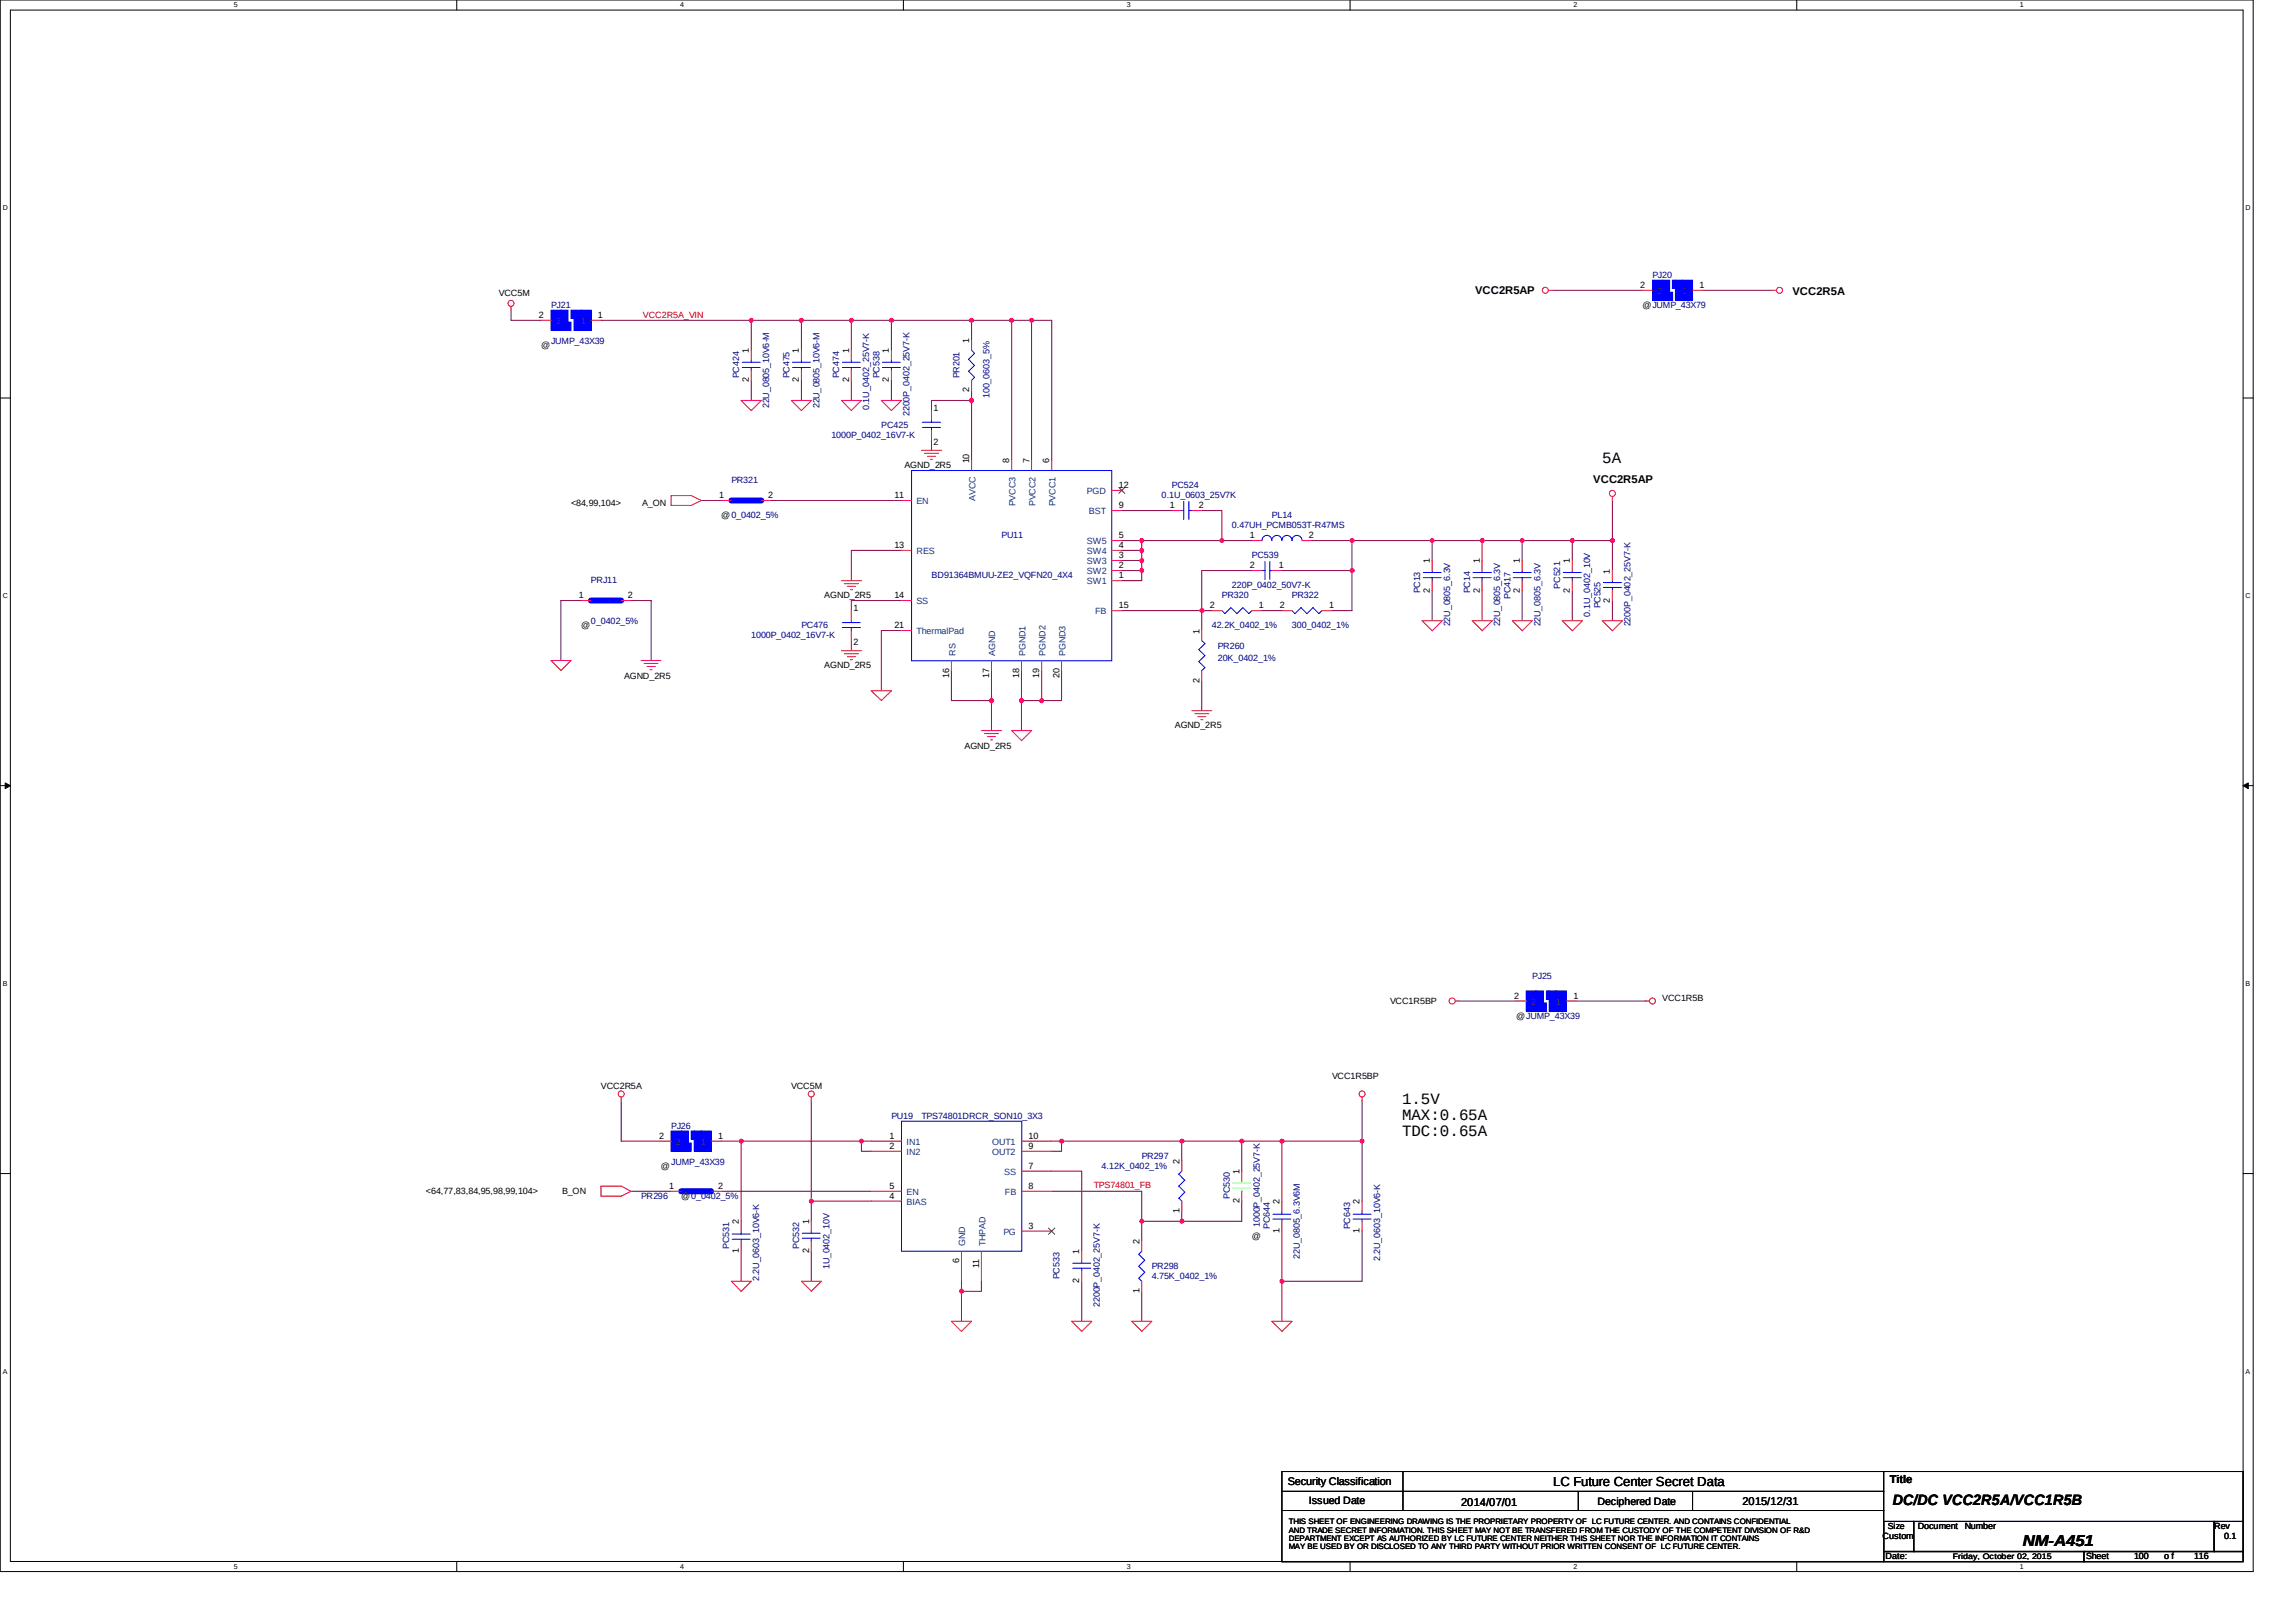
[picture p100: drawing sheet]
<svg xmlns="http://www.w3.org/2000/svg" width="297mm" height="210mm" viewBox="0 0 297 210" stroke-linecap="round" stroke-linejoin="round" font-family="sans-serif">
<defs><g id="words">
<g font-size="2">
<text x="207.3" y="59.9">5A</text>
<text x="181.4" y="142.8">1.5V</text>
<text x="181.4" y="144.9">MAX:0.65A</text>
<text x="181.4" y="147">TDC:0.65A</text>
<text x="261.7" y="200.1">NM-A451</text>
</g>
<text font-size="1.9" x="244.9" y="194.8">DC/DC VCC2R5A/VCC1R5B</text>
<text font-size="1.7" x="200.9" y="192.3">LC Future Center Secret Data</text>
<g font-size="1.4">
<text x="190.9" y="38">VCC2R5AP</text>
<text x="231.9" y="38.1">VCC2R5A</text>
<text x="206.1" y="62.5">VCC2R5AP</text>
<text x="244.5" y="191.9">Title</text>
<text x="166.6" y="192.2">Security Classification</text>
<text x="169.3" y="194.7">Issued Date</text>
<text x="189.1" y="194.8">2014/07/01</text>
<text x="206.7" y="194.8">Deciphered Date</text>
<text x="225.4" y="194.7">2015/12/31</text>
</g>
<g font-size="1.2" fill="#000080">
<text x="213.8" y="36">PJ20</text>
<text x="71.3" y="39.9">PJ21</text>
<text x="71.3" y="44.5">JUMP_43X39</text>
<text x="95.6" y="49" transform="rotate(-90 95.6 49)">PC424</text>
<text x="99.5" y="52.8" transform="rotate(-90 99.5 52.8)">22U_0805_10V6-M</text>
<text x="102.1" y="49" transform="rotate(-90 102.1 49)">PC475</text>
<text x="106" y="52.8" transform="rotate(-90 106 52.8)">22U_0805_10V6-M</text>
<text x="108.6" y="49" transform="rotate(-90 108.6 49)">PC474</text>
<text x="112.5" y="53.1" transform="rotate(-90 112.5 53.1)">0.1U_0402_25V7-K</text>
<text x="113.8" y="49" transform="rotate(-90 113.8 49)">PC538</text>
<text x="117.7" y="53.9" transform="rotate(-90 117.7 53.9)">2200P_0402_25V7-K</text>
<text x="124.1" y="49" transform="rotate(-90 124.1 49)">PR201</text>
<text x="128" y="51.5" transform="rotate(-90 128 51.5)">100_0603_5%</text>
<text x="107.6" y="56.7">1000P_0402_16V7-K</text>
<text x="114" y="55.4">PC425</text>
<text x="94.6" y="62.5">PR321</text>
<text x="150.3" y="64.5">0.1U_0603_25V7K</text>
<text x="151.6" y="63.2">PC524</text>
<text x="129.6" y="69.7">PU11</text>
<text x="159.4" y="68.4">0.47UH_PCMB053T-R47MS</text>
<text x="164.5" y="67.1">PL14</text>
<text x="76.4" y="75.5">PRJ11</text>
<text x="120.5" y="74.8">BD91364BMUU-ZE2_VQFN20_4X4</text>
<text x="158.1" y="77.4">PR320</text>
<text x="159.4" y="76.1">220P_0402_50V7-K</text>
<text x="162" y="72.2">PC539</text>
<text x="167.1" y="77.4">PR322</text>
<text x="183.7" y="76.8" transform="rotate(-90 183.7 76.8)">PC13</text>
<text x="190.2" y="76.8" transform="rotate(-90 190.2 76.8)">PC14</text>
<text x="195.4" y="77.5" transform="rotate(-90 195.4 77.5)">PC417</text>
<text x="201.9" y="76.2" transform="rotate(-90 201.9 76.2)">PC521</text>
<text x="76.4" y="80.8">0_0402_5%</text>
<text x="97.2" y="82.6">1000P_0402_16V7-K</text>
<text x="103.7" y="81.3">PC476</text>
<text x="156.8" y="81.3">42.2K_0402_1%</text>
<text x="157.6" y="83.9">PR260</text>
<text x="167.1" y="81.3">300_0402_1%</text>
<text x="187.6" y="81.1" transform="rotate(-90 187.6 81.1)">22U_0805_6.3V</text>
<text x="194.1" y="81.1" transform="rotate(-90 194.1 81.1)">22U_0805_6.3V</text>
<text x="199.3" y="81.1" transform="rotate(-90 199.3 81.1)">22U_0805_6.3V</text>
<text x="205.7" y="79.8" transform="rotate(-90 205.7 79.8)">0.1U_0402_10V</text>
<text x="207" y="78.7" transform="rotate(-90 207 78.7)">PC525</text>
<text x="210.9" y="81.1" transform="rotate(-90 210.9 81.1)">2200P_0402_25V7-K</text>
<text x="157.6" y="85.5">20K_0402_1%</text>
<text x="198.2" y="126.6">PJ25</text>
<text x="86.8" y="146.1">PJ26</text>
<text x="115.3" y="144.8">PU19</text>
<text x="119.2" y="144.8">TPS74801DRCR_SON10_3X3</text>
<text x="147.7" y="150">PR297</text>
<text x="82.9" y="155.2">PR296</text>
<text x="86.8" y="150.7">JUMP_43X39</text>
<text x="142.5" y="151.3">4.12K_0402_1%</text>
<text x="159.1" y="155.2" transform="rotate(-90 159.1 155.2)">PC530</text>
<text x="94.3" y="161.6" transform="rotate(-90 94.3 161.6)">PC531</text>
<text x="103.4" y="161.6" transform="rotate(-90 103.4 161.6)">PC532</text>
<text x="163" y="158.8" transform="rotate(-90 163 158.8)">1000P_0402_25V7-K</text>
<text x="164.3" y="159.1" transform="rotate(-90 164.3 159.1)">PC644</text>
<text x="174.7" y="159.1" transform="rotate(-90 174.7 159.1)">PC643</text>
<text x="98.2" y="165.8" transform="rotate(-90 98.2 165.8)">2.2U_0603_10V6-K</text>
<text x="107.3" y="164.3" transform="rotate(-90 107.3 164.3)">1U_0402_10V</text>
<text x="137.1" y="165.6" transform="rotate(-90 137.1 165.6)">PC533</text>
<text x="149" y="164.2">PR298</text>
<text x="149" y="165.5">4.75K_0402_1%</text>
<text x="168.2" y="162.9" transform="rotate(-90 168.2 162.9)">22U_0805_6.3V6M</text>
<text x="178.5" y="163.2" transform="rotate(-90 178.5 163.2)">2.2U_0603_10V6-K</text>
<text x="142.3" y="169.2" transform="rotate(-90 142.3 169.2)">2200P_0402_25V7-K</text>
</g>
<g font-size="1.2">
<text x="64.5" y="38.3">VCC5M</text>
<text x="69.7" y="41.1">2</text>
<text x="77.4" y="41.1">1</text>
<text x="212.2" y="37.3">2</text>
<text x="212.5" y="39.9">@JUMP_43X79</text>
<text x="219.9" y="37.3">1</text>
<text x="70" y="45">@</text>
<text x="96.9" y="45.7" transform="rotate(-90 96.9 45.7)">1</text>
<text x="103.4" y="45.7" transform="rotate(-90 103.4 45.7)">1</text>
<text x="109.9" y="45.7" transform="rotate(-90 109.9 45.7)">1</text>
<text x="115" y="45.7" transform="rotate(-90 115 45.7)">1</text>
<text x="125.4" y="44.4" transform="rotate(-90 125.4 44.4)">1</text>
<text x="96.9" y="49.5" transform="rotate(-90 96.9 49.5)">2</text>
<text x="103.4" y="49.5" transform="rotate(-90 103.4 49.5)">2</text>
<text x="109.9" y="49.5" transform="rotate(-90 109.9 49.5)">2</text>
<text x="115" y="49.5" transform="rotate(-90 115 49.5)">2</text>
<text x="120.8" y="53.2">1</text>
<text x="125.4" y="50.8" transform="rotate(-90 125.4 50.8)">2</text>
<text x="120.8" y="57.6">2</text>
<text x="125.4" y="60" transform="rotate(-90 125.4 60)">10</text>
<text x="130.6" y="60" transform="rotate(-90 130.6 60)">8</text>
<text x="133.2" y="60" transform="rotate(-90 133.2 60)">7</text>
<text x="135.7" y="60" transform="rotate(-90 135.7 60)">6</text>
<text x="73.9" y="65.5">&lt;84,99,104&gt;</text>
<text x="83.1" y="65.5">A_ON</text>
<text x="93" y="64.5">1</text>
<text x="99.4" y="64.5">2</text>
<text x="115.7" y="64.5">11</text>
<text x="117" y="60.6">AGND_2R5</text>
<text x="144.7" y="65.8">9</text>
<text x="144.7" y="63.2">12</text>
<text x="151.3" y="65.8">1</text>
<text x="155.1" y="65.8">2</text>
<text x="93.3" y="67.1">@0_0402_5%</text>
<text x="115.7" y="70.9">13</text>
<text x="144.7" y="69.6">5</text>
<text x="144.7" y="70.9">4</text>
<text x="161.7" y="69.6">1</text>
<text x="169.3" y="69.6">2</text>
<text x="74.9" y="77.4">1</text>
<text x="81.2" y="77.4">2</text>
<text x="106.6" y="77.4">AGND_2R5</text>
<text x="115.7" y="77.4">14</text>
<text x="144.7" y="74.8">1</text>
<text x="144.7" y="72.2">3</text>
<text x="144.7" y="73.5">2</text>
<text x="161.7" y="73.5">2</text>
<text x="165.5" y="73.5">1</text>
<text x="185" y="76.7" transform="rotate(-90 185 76.7)">2</text>
<text x="185" y="72.9" transform="rotate(-90 185 72.9)">1</text>
<text x="191.5" y="76.7" transform="rotate(-90 191.5 76.7)">2</text>
<text x="191.5" y="72.9" transform="rotate(-90 191.5 72.9)">1</text>
<text x="196.6" y="76.7" transform="rotate(-90 196.6 76.7)">2</text>
<text x="196.6" y="72.9" transform="rotate(-90 196.6 72.9)">1</text>
<text x="203.1" y="76.7" transform="rotate(-90 203.1 76.7)">2</text>
<text x="203.1" y="72.9" transform="rotate(-90 203.1 72.9)">1</text>
<text x="208.3" y="78" transform="rotate(-90 208.3 78)">2</text>
<text x="208.3" y="74.2" transform="rotate(-90 208.3 74.2)">1</text>
<text x="75.2" y="81.3">@</text>
<text x="110.4" y="79.1">1</text>
<text x="110.4" y="83.5">2</text>
<text x="115.7" y="81.3">21</text>
<text x="144.7" y="78.7">15</text>
<text x="155.2" y="82" transform="rotate(-90 155.2 82)">1</text>
<text x="156.5" y="78.7">2</text>
<text x="162.9" y="78.7">1</text>
<text x="165.6" y="78.7">2</text>
<text x="171.9" y="78.7">1</text>
<text x="80.8" y="87.8">AGND_2R5</text>
<text x="106.6" y="86.5">AGND_2R5</text>
<text x="122.8" y="87.7" transform="rotate(-90 122.8 87.7)">16</text>
<text x="128" y="87.7" transform="rotate(-90 128 87.7)">17</text>
<text x="131.9" y="87.7" transform="rotate(-90 131.9 87.7)">18</text>
<text x="134.4" y="87.7" transform="rotate(-90 134.4 87.7)">19</text>
<text x="137.1" y="87.7" transform="rotate(-90 137.1 87.7)">20</text>
<text x="155.2" y="88.3" transform="rotate(-90 155.2 88.3)">2</text>
<text x="152" y="94.3">AGND_2R5</text>
<text x="124.8" y="96.9">AGND_2R5</text>
<text x="179.8" y="129.9">VCC1R5BP</text>
<text x="195.9" y="129.2">2</text>
<text x="196.1" y="131.8">@JUMP_43X39</text>
<text x="203.6" y="129.2">1</text>
<text x="215.1" y="129.5">VCC1R5B</text>
<text x="77.8" y="140.9">VCC2R5A</text>
<text x="102.4" y="140.9">VCC5M</text>
<text x="172.3" y="139.6">VCC1R5BP</text>
<text x="85.3" y="147.4">2</text>
<text x="92.9" y="147.4">1</text>
<text x="115.1" y="148.7">2</text>
<text x="115.1" y="147.4">1</text>
<text x="133.1" y="148.7">9</text>
<text x="133.1" y="147.4">10</text>
<text x="55.1" y="154.5">&lt;64,77,83,84,95,98,99,104&gt;</text>
<text x="72.7" y="154.5">B_ON</text>
<text x="85.5" y="151.3">@</text>
<text x="86.6" y="153.8">1</text>
<text x="88.1" y="155.2">@0_0402_5%</text>
<text x="92.9" y="153.8">2</text>
<text x="115.1" y="153.8">5</text>
<text x="115.1" y="155.2">4</text>
<text x="133.1" y="153.8">8</text>
<text x="133.1" y="151.2">7</text>
<text x="152.6" y="150.6" transform="rotate(-90 152.6 150.6)">2</text>
<text x="160.4" y="155.7" transform="rotate(-90 160.4 155.7)">2</text>
<text x="160.4" y="151.9" transform="rotate(-90 160.4 151.9)">1</text>
<text x="165.5" y="155.8" transform="rotate(-90 165.5 155.8)">2</text>
<text x="175.9" y="155.8" transform="rotate(-90 175.9 155.8)">2</text>
<text x="95.6" y="158.4" transform="rotate(-90 95.6 158.4)">2</text>
<text x="104.7" y="158.4" transform="rotate(-90 104.7 158.4)">1</text>
<text x="133.1" y="159">3</text>
<text x="147.4" y="161" transform="rotate(-90 147.4 161)">2</text>
<text x="152.6" y="157" transform="rotate(-90 152.6 157)">1</text>
<text x="162" y="160.3">@</text>
<text x="165.5" y="159.6" transform="rotate(-90 165.5 159.6)">1</text>
<text x="175.9" y="159.6" transform="rotate(-90 175.9 159.6)">1</text>
<text x="95.6" y="162.2" transform="rotate(-90 95.6 162.2)">1</text>
<text x="104.7" y="162.2" transform="rotate(-90 104.7 162.2)">2</text>
<text x="124.1" y="163.5" transform="rotate(-90 124.1 163.5)">6</text>
<text x="126.7" y="164.1" transform="rotate(-90 126.7 164.1)">11</text>
<text x="139.6" y="166.1" transform="rotate(-90 139.6 166.1)">2</text>
<text x="139.6" y="162.3" transform="rotate(-90 139.6 162.3)">1</text>
<text x="147.4" y="167.4" transform="rotate(-90 147.4 167.4)">1</text>
<text x="248.1" y="197.9">Document</text>
<text x="254.2" y="197.9">Number</text>
<text x="286.5" y="197.9">Rev</text>
<text x="243.6" y="199.2">Custom</text>
<text x="243.9" y="201.8">Date:</text>
<text x="269.9" y="201.8">Sheet</text>
<text x="276.1" y="201.8">100</text>
<text x="280" y="201.8">o f</text>
<text x="283.8" y="201.8">116</text>
<text x="287.7" y="199.2">0.1</text>
</g>
<g font-size="1.2" fill="#004080">
<text x="71.9" y="41.9">2</text>
<text x="75.2" y="41.9">1</text>
<text x="214.4" y="38.1">2</text>
<text x="217.7" y="38.1">1</text>
<text x="118.6" y="65.3">EN</text>
<text x="126.2" y="64.8" transform="rotate(-90 126.2 64.8)">AVCC</text>
<text x="131.4" y="65.5" transform="rotate(-90 131.4 65.5)">PVCC3</text>
<text x="133.9" y="65.5" transform="rotate(-90 133.9 65.5)">PVCC2</text>
<text x="136.6" y="65.5" transform="rotate(-90 136.6 65.5)">PVCC1</text>
<text x="140.6" y="64">PGD</text>
<text x="118.6" y="71.7">RES</text>
<text x="140.6" y="70.4">SW5</text>
<text x="140.6" y="71.7">SW4</text>
<text x="140.9" y="66.5">BST</text>
<text x="140.6" y="75.6">SW1</text>
<text x="140.6" y="73">SW3</text>
<text x="140.6" y="74.3">SW2</text>
<text x="118.6" y="78.2">SS</text>
<text x="118.6" y="82.1">ThermalPad</text>
<text x="141.7" y="79.5">FB</text>
<text x="123.6" y="84.8" transform="rotate(-90 123.6 84.8)">RS</text>
<text x="128.8" y="84.8" transform="rotate(-90 128.8 84.8)">AGND</text>
<text x="132.7" y="84.8" transform="rotate(-90 132.7 84.8)">PGND1</text>
<text x="135.3" y="84.8" transform="rotate(-90 135.3 84.8)">PGND2</text>
<text x="137.9" y="84.8" transform="rotate(-90 137.9 84.8)">PGND3</text>
<text x="198.1" y="130">2</text>
<text x="201.3" y="130">1</text>
<text x="87.5" y="148.2">2</text>
<text x="90.7" y="148.2">1</text>
<text x="117.3" y="149.5">IN2</text>
<text x="117.3" y="148.2">IN1</text>
<text x="128.4" y="149.5">OUT2</text>
<text x="128.4" y="148.2">OUT1</text>
<text x="117.3" y="154.6">EN</text>
<text x="117.3" y="155.9">BIAS</text>
<text x="129.9" y="152">SS</text>
<text x="130" y="154.6">FB</text>
<text x="124.9" y="161.3" transform="rotate(-90 124.9 161.3)">GND</text>
<text x="127.5" y="161.3" transform="rotate(-90 127.5 161.3)">THPAD</text>
<text x="129.8" y="159.8">PG</text>
</g>
<g font-size="1.2" fill="#f00">
<text x="83.2" y="41.1">VCC2R5A_VIN</text>
<text x="141.5" y="153.8">TPS74801_FB</text>
</g>
<text font-size="1.1" x="244.2" y="197.9">Size</text>
<g font-size="1">
<text x="166.8" y="197.3">THIS SHEET OF ENGINEERING DRAWING IS THE PROPRIETARY PROPERTY OF LC FUTURE CENTER. AND CONTAINS CONFIDENTIAL</text>
<text x="166.8" y="198.4">AND TRADE SECRET INFORMATION. THIS SHEET MAY NOT BE TRANSFERED FROM THE CUSTODY OF THE COMPETENT DIVISION OF R&amp;D</text>
<text x="166.8" y="199.4">DEPARTMENT EXCEPT AS AUTHORIZED BY LC FUTURE CENTER NEITHER THIS SHEET NOR THE INFORMATION IT CONTAINS</text>
<text x="166.8" y="200.4">MAY BE USED BY OR DISCLOSED TO ANY THIRD PARTY WITHOUT PRIOR WRITTEN CONSENT OF LC FUTURE CENTER.</text>
<text x="252.6" y="201.8">Friday, October 02, 2015</text>
</g>
<g font-size=".9">
<text x="30.2" y="1">5</text>
<text x="88" y="1">4</text>
<text x="145.8" y="1">3</text>
<text x="203.6" y="1">2</text>
<text x="261.3" y="1">1</text>
<text x=".4" y="27.2">D</text>
<text x="290.5" y="27.2">D</text>
<text x=".4" y="77.4">C</text>
<text x="290.5" y="77.4">C</text>
<text x=".4" y="127.6">B</text>
<text x="290.5" y="127.6">B</text>
<text x=".4" y="177.8">A</text>
<text x="290.5" y="177.8">A</text>
<text x="30.2" y="203.1">5</text>
<text x="88" y="203.1">4</text>
<text x="145.8" y="203.1">3</text>
<text x="203.6" y="203.1">2</text>
<text x="261.3" y="203.1">1</text>
</g>
</g></defs>
<path d="M0 0h291.5v203.4h-291.5zM1.3 1.3h288.9v200.8h-288.9z" fill="none" stroke="#000" stroke-width=".13"/>
<g fill="#fff">
<path d="M30.2 .1h.5v1.1h-.5z" fill-rule="evenodd"/>
<path d="M30.2 202.2h.5v1.1h-.5z" fill-rule="evenodd"/>
</g>
<path d="M59.1 0v1.3M59.1 202.1v1.3" fill="none" stroke="#000" stroke-width=".13"/>
<g fill="#fff">
<path d="M88 .1h.5v1.1h-.5z" fill-rule="evenodd"/>
<path d="M88 202.2h.5v1.1h-.5z" fill-rule="evenodd"/>
</g>
<path d="M116.9 0v1.3M116.9 202.1v1.3" fill="none" stroke="#000" stroke-width=".13"/>
<g fill="#fff">
<path d="M145.8 .1h.5v1.1h-.5z" fill-rule="evenodd"/>
<path d="M145.8 202.2h.5v1.1h-.5z" fill-rule="evenodd"/>
</g>
<path d="M174.7 0v1.3M174.7 202.1v1.3" fill="none" stroke="#000" stroke-width=".13"/>
<g fill="#fff">
<path d="M203.6 .1h.4v1.1h-.4z" fill-rule="evenodd"/>
<path d="M203.6 202.2h.4v1.1h-.4z" fill-rule="evenodd"/>
</g>
<path d="M232.4 0v1.3M232.4 202.1v1.3" fill="none" stroke="#000" stroke-width=".13"/>
<g fill="#fff">
<path d="M261.3 .1h.5v1.1h-.5z" fill-rule="evenodd"/>
<path d="M261.3 202.2h.5v1.1h-.5z" fill-rule="evenodd"/>
<path d="M.4 26.4h.6v1h-.6z" fill-rule="evenodd"/>
<path d="M290.5 26.4h.7v1h-.7z" fill-rule="evenodd"/>
<path d="M.4 76.6h.6v1h-.6z" fill-rule="evenodd"/>
<path d="M290.5 76.6h.7v1h-.7z" fill-rule="evenodd"/>
</g>
<path d="M0 51.5h1.3M290.2 51.5h1.3" fill="none" stroke="#000" stroke-width=".13"/>
<g fill="#fff">
<path d="M.4 126.8h.6v1h-.6z" fill-rule="evenodd"/>
<path d="M290.5 126.8h.6v1h-.6z" fill-rule="evenodd"/>
</g>
<path d="M0 101.7h1.3M.7 101.3l.6 .4-.6 .4zM290.2 101.7l.7-.4v.8zM290.2 101.7h1.3" fill="none" stroke="#000" stroke-width=".13"/>
<path d="M.7 101.3l.6 .4-.6 .4zM290.2 101.7l.7-.4v.8z" fill="#000"/>
<g fill="#fff">
<path d="M.4 177h.6v1h-.6z" fill-rule="evenodd"/>
<path d="M290.5 177h.6v1h-.6z" fill-rule="evenodd"/>
</g>
<path d="M0 151.9h1.3M290.2 151.9h1.3" fill="none" stroke="#000" stroke-width=".13"/>
<path d="M80.4 142.5v5.2h5.1M81.6 154.2h5.2M93.3 154.2h19.4M93.3 147.7h2.6M105 142.5v12.9h7.7" fill="none" stroke="#800040" stroke-width=".13"/>
<circle cx="105" cy="155.4" r=".26" fill="#f0f"/>
<circle cx="105" cy="155.4" r=".26" fill="none" stroke="#f0f" stroke-width=".13"/>
<path d="M95.9 147.7v10.3M105 155.4v2.6M105 161.9v3.9" fill="none" stroke="#800040" stroke-width=".13"/>
<circle cx="95.9" cy="147.7" r=".26" fill="#f0f"/>
<circle cx="95.9" cy="147.7" r=".26" fill="none" stroke="#f0f" stroke-width=".13"/>
<path d="M112.7 147.7h-1.3v1.3h1.3M95.9 161.9v3.9M127 165.8v1.3h-2.6v3.9M165.8 165.8v5.2" fill="none" stroke="#800040" stroke-width=".13"/>
<circle cx="165.9" cy="165.8" r=".26" fill="#f0f"/>
<circle cx="165.9" cy="165.8" r=".26" fill="none" stroke="#f0f" stroke-width=".13"/>
<path d="M176.2 147.7v7.7M176.2 159.3v6.5" fill="none" stroke="#800040" stroke-width=".13"/>
<circle cx="176.2" cy="147.7" r=".25" fill="#f0f"/>
<circle cx="176.2" cy="147.7" r=".25" fill="none" stroke="#f0f" stroke-width=".13"/>
<path d="M165.8 147.7v7.7" fill="none" stroke="#800040" stroke-width=".13"/>
<circle cx="165.9" cy="147.7" r=".26" fill="#f0f"/>
<circle cx="165.9" cy="147.7" r=".26" fill="none" stroke="#f0f" stroke-width=".13"/>
<path d="M136.1 154.2h11.6v3.8M165.8 159.3v6.5h10.4" fill="none" stroke="#800040" stroke-width=".13"/>
<circle cx="147.7" cy="158" r=".25" fill="#f0f"/>
<circle cx="147.7" cy="158" r=".25" fill="none" stroke="#f0f" stroke-width=".13"/>
<path d="M136.1 147.7h24.6v3.9M137.3 147.7v1.3h-1.2M152.9 147.7v2.5M165.8 147.7h10.4M147.7 167.1v3.9" fill="none" stroke="#800040" stroke-width=".13"/>
<circle cx="152.9" cy="147.7" r=".26" fill="#f0f"/>
<circle cx="152.9" cy="147.7" r=".26" fill="none" stroke="#f0f" stroke-width=".13"/>
<circle cx="137.4" cy="147.7" r=".26" fill="#f0f"/>
<circle cx="137.4" cy="147.7" r=".26" fill="none" stroke="#f0f" stroke-width=".13"/>
<path d="M160.7 155.4v2.6h-13v2.6" fill="none" stroke="#800040" stroke-width=".13"/>
<circle cx="152.9" cy="158" r=".27" fill="#f0f"/>
<circle cx="152.9" cy="158" r=".27" fill="none" stroke="#f0f" stroke-width=".13"/>
<path d="M95.9 147.7h15.5M136.1 151.6h3.8v10.3M152.9 156.7v1.3M176.2 142.5v5.2M139.9 165.8v5.2" fill="none" stroke="#800040" stroke-width=".13"/>
<circle cx="111.4" cy="147.7" r=".25" fill="#f0f"/>
<circle cx="111.4" cy="147.7" r=".25" fill="none" stroke="#f0f" stroke-width=".13"/>
<path d="M160.7 147.7h5.1" fill="none" stroke="#800040" stroke-width=".13"/>
<circle cx="160.7" cy="147.7" r=".26" fill="#f0f"/>
<circle cx="160.7" cy="147.7" r=".26" fill="none" stroke="#f0f" stroke-width=".13"/>
<path d="M124.4 165.8v1.3" fill="none" stroke="#800040" stroke-width=".13"/>
<circle cx="124.4" cy="167.1" r=".27" fill="#f0f"/>
<circle cx="124.4" cy="167.1" r=".27" fill="none" stroke="#f0f" stroke-width=".13"/>
<path d="M200.8 37.6h11.7M220.2 37.6h9.1M103.7 41.5v3.8M188.8 129.5h7.3M203.9 129.5h9" fill="none" stroke="#800040" stroke-width=".13"/>
<circle cx="103.7" cy="41.5" r=".26" fill="#f0f"/>
<circle cx="103.7" cy="41.5" r=".26" fill="none" stroke="#f0f" stroke-width=".13"/>
<path d="M115.3 41.5h-5.2v3.8" fill="none" stroke="#800040" stroke-width=".13"/>
<circle cx="115.3" cy="41.5" r=".26" fill="#f0f"/>
<circle cx="115.3" cy="41.5" r=".26" fill="none" stroke="#f0f" stroke-width=".13"/>
<circle cx="110.2" cy="41.5" r=".26" fill="#f0f"/>
<circle cx="110.2" cy="41.5" r=".26" fill="none" stroke="#f0f" stroke-width=".13"/>
<path d="M66.1 40.1v1.4h3.9M77.8 41.5h32.3M103.7 49.2v2.6M110.1 49.2v2.6M115.3 41.5v3.8M115.3 49.2v2.6M133.5 41.5h2.6" fill="none" stroke="#800040" stroke-width=".13"/>
<circle cx="97.2" cy="41.5" r=".25" fill="#f0f"/>
<circle cx="97.2" cy="41.5" r=".25" fill="none" stroke="#f0f" stroke-width=".13"/>
<path d="M97.2 41.5v3.8M97.2 49.2v2.6M133.5 41.5v18.1M136.1 41.5v18.1" fill="none" stroke="#800040" stroke-width=".13"/>
<circle cx="133.5" cy="41.5" r=".25" fill="#f0f"/>
<circle cx="133.5" cy="41.5" r=".25" fill="none" stroke="#f0f" stroke-width=".13"/>
<path d="M133.5 41.5h-2.6v18.1" fill="none" stroke="#800040" stroke-width=".13"/>
<circle cx="130.9" cy="41.5" r=".26" fill="#f0f"/>
<circle cx="130.9" cy="41.5" r=".26" fill="none" stroke="#f0f" stroke-width=".13"/>
<path d="M125.7 41.5h5.2" fill="none" stroke="#800040" stroke-width=".13"/>
<circle cx="125.7" cy="41.5" r=".26" fill="#f0f"/>
<circle cx="125.7" cy="41.5" r=".26" fill="none" stroke="#f0f" stroke-width=".13"/>
<path d="M115.3 41.5h10.4v2.5M125.7 51.8v7.8" fill="none" stroke="#800040" stroke-width=".13"/>
<circle cx="125.7" cy="51.8" r=".27" fill="#f0f"/>
<circle cx="125.7" cy="51.8" r=".27" fill="none" stroke="#f0f" stroke-width=".13"/>
<path d="M120.5 57v1.3M125.7 50.5v1.3h-5.2v1.3M145.1 66.1h6.5M145.1 70h2.6" fill="none" stroke="#800040" stroke-width=".13"/>
<circle cx="147.7" cy="69.9" r=".25" fill="#f0f"/>
<circle cx="147.7" cy="69.9" r=".25" fill="none" stroke="#f0f" stroke-width=".13"/>
<path d="M145.1 75.1h2.6M147.7 70v1.2h-2.6" fill="none" stroke="#800040" stroke-width=".13"/>
<circle cx="147.7" cy="71.2" r=".25" fill="#f0f"/>
<circle cx="147.7" cy="71.2" r=".25" fill="none" stroke="#f0f" stroke-width=".13"/>
<path d="M145.1 72.5h2.6M147.7 73.8v1.3" fill="none" stroke="#800040" stroke-width=".13"/>
<circle cx="147.7" cy="72.5" r=".26" fill="#f0f"/>
<circle cx="147.7" cy="72.5" r=".26" fill="none" stroke="#f0f" stroke-width=".13"/>
<path d="M145.1 73.8h2.6" fill="none" stroke="#800040" stroke-width=".13"/>
<circle cx="147.7" cy="73.8" r=".25" fill="#f0f"/>
<circle cx="147.7" cy="73.8" r=".25" fill="none" stroke="#f0f" stroke-width=".13"/>
<path d="M147.7 70h10.4" fill="none" stroke="#800040" stroke-width=".13"/>
<circle cx="158.1" cy="69.9" r=".27" fill="#f0f"/>
<circle cx="158.1" cy="69.9" r=".27" fill="none" stroke="#f0f" stroke-width=".13"/>
<path d="M155.5 66.1h2.6v3.9h3.9M155.5 79v2.6M174.9 70h10.4M155.5 88.1v3.9" fill="none" stroke="#800040" stroke-width=".13"/>
<circle cx="185.3" cy="69.9" r=".25" fill="#f0f"/>
<circle cx="185.3" cy="69.9" r=".25" fill="none" stroke="#f0f" stroke-width=".13"/>
<circle cx="174.9" cy="69.9" r=".27" fill="#f0f"/>
<circle cx="174.9" cy="69.9" r=".27" fill="none" stroke="#f0f" stroke-width=".13"/>
<path d="M191.7 70h11.7M196.9 70v2.5M196.9 76.4v3.9" fill="none" stroke="#800040" stroke-width=".13"/>
<circle cx="203.4" cy="69.9" r=".25" fill="#f0f"/>
<circle cx="203.4" cy="69.9" r=".25" fill="none" stroke="#f0f" stroke-width=".13"/>
<circle cx="196.9" cy="69.9" r=".27" fill="#f0f"/>
<circle cx="196.9" cy="69.9" r=".27" fill="none" stroke="#f0f" stroke-width=".13"/>
<path d="M203.4 70v2.5M203.4 76.4v3.9M208.6 70v3.8" fill="none" stroke="#800040" stroke-width=".13"/>
<circle cx="208.6" cy="69.9" r=".27" fill="#f0f"/>
<circle cx="208.6" cy="69.9" r=".27" fill="none" stroke="#f0f" stroke-width=".13"/>
<path d="M185.3 70v2.5M185.3 76.4v3.9M191.7 70v2.5M191.7 76.4v3.9M208.6 64.8v5.2h-5.2M208.6 77.7v2.6" fill="none" stroke="#800040" stroke-width=".13"/>
<circle cx="191.8" cy="69.9" r=".27" fill="#f0f"/>
<circle cx="191.8" cy="69.9" r=".27" fill="none" stroke="#f0f" stroke-width=".13"/>
<path d="M185.3 70h6.4M123.1 86.8v3.9h5.2v3.8M132.2 86.8v3.9" fill="none" stroke="#800040" stroke-width=".13"/>
<circle cx="132.2" cy="90.7" r=".27" fill="#f0f"/>
<circle cx="132.2" cy="90.7" r=".27" fill="none" stroke="#f0f" stroke-width=".13"/>
<path d="M134.8 86.8v3.9" fill="none" stroke="#800040" stroke-width=".13"/>
<circle cx="134.8" cy="90.7" r=".26" fill="#f0f"/>
<circle cx="134.8" cy="90.7" r=".26" fill="none" stroke="#f0f" stroke-width=".13"/>
<path d="M75.2 77.7h-2.6v7.8M81.6 77.7h2.6v7.8M90.7 64.8h2.6M99.8 64.8h16.8M116.6 71.2h-6.5v3.9M116.6 77.7h-6.5v1.3M145.1 79h11.7M110.1 82.9v1.3M116.6 81.6h-2.6v7.8M137.3 86.8v3.9h-5.1v3.8" fill="none" stroke="#800040" stroke-width=".13"/>
<circle cx="155.5" cy="79" r=".27" fill="#f0f"/>
<circle cx="155.5" cy="79" r=".27" fill="none" stroke="#f0f" stroke-width=".13"/>
<path d="M163.3 79h2.5M174.9 73.8v5.2h-2.6" fill="none" stroke="#800040" stroke-width=".13"/>
<circle cx="174.9" cy="73.8" r=".27" fill="#f0f"/>
<circle cx="174.9" cy="73.8" r=".27" fill="none" stroke="#f0f" stroke-width=".13"/>
<path d="M147.7 71.2v2.6M162 73.8h-6.5v5.2M169.7 70h5.2v3.8h-9.1M128.3 86.8v3.9" fill="none" stroke="#800040" stroke-width=".13"/>
<circle cx="128.3" cy="90.7" r=".27" fill="#f0f"/>
<circle cx="128.3" cy="90.7" r=".27" fill="none" stroke="#f0f" stroke-width=".13"/>
<g fill="none" stroke="#f00" stroke-width=".13">
<path d="M66.1 39.6v.5M200.3 37.6h.5M229.3 37.6h.5M95.9 51.8h2.6l-1.3 1.3zM105 51.8h-2.6l1.3 1.3 1.3-1.3M108.9 51.8h2.5l-1.3 1.3zM114 51.8h2.6l-1.3 1.3zM119.2 58.3h2.6M119.6 58.7h1.8M120 59.1h1M120.4 59.4h.2M120.5 53.1v1.3"/>
<path d="M120.5 55.7v1.3M86.8 64.1h2.6l1.3 .7-1.3 .6h-2.6zM108.9 75.1h2.5M109.2 75.5h1.9M109.6 75.9h1.1M110 76.3h.3M208.6 64.2v.6M208.6 73.8v1.3M208.6 76.4v1.3M72.6 86.8l1.3-1.3h-2.6l1.3 1.3M82.9 85.5h2.6M83.3 85.9h1.8"/>
<path d="M83.7 86.3h1.1M84.1 86.7h.2M108.9 84.2h2.5M109.2 84.6h1.9M109.6 85h1.1M110 85.4h.3M114 90.7l1.3-1.3h-2.6l1.4 1.3M127 94.5h2.6M127.4 94.9h1.8M127.8 95.3h1M128.2 95.7h.2M132.2 95.8l1.3-1.3h-2.6l1.3 1.3"/>
<path d="M154.2 92h2.6M154.6 92.4h1.8M155 92.7h1M155.4 93.1h.2M184 80.3h2.6l-1.3 1.3zM193 80.3h-2.5l1.3 1.3M193.1 80.3l-1.4 1.3M196.9 81.6l1.3-1.3h-2.5l1.3 1.3M202.1 80.3h2.6l-1.3 1.3zM207.3 80.3h2.6l-1.3 1.3zM188.2 129.5h.6M212.9 129.5h.5"/>
<path d="M77.8 153.5h2.6l1.2 .7-1.2 .6h-2.6zM80.4 142v.5M105 142v.5M160.7 151.6v1.3M160.7 154.2v1.2M176.2 142v.5M94.6 165.8h2.6l-1.3 1.3zM105 167.1l1.3-1.3h-2.6l1.3 1.3M123.1 171h2.6l-1.3 1.3zM141.2 171h-2.6l1.3 1.3 1.4-1.3M147.7 172.3l1.3-1.3h-2.6l1.3 1.3M165.8 172.3l1.3-1.3h-2.6l1.4 1.3"/>
<circle cx="66.1" cy="39.3" r=".39"/>
<circle cx="199.9" cy="37.6" r=".39"/>
<circle cx="230.2" cy="37.6" r=".39"/>
<circle cx="208.6" cy="63.9" r=".39"/>
<circle cx="187.9" cy="129.5" r=".4"/>
<circle cx="213.8" cy="129.5" r=".39"/>
<circle cx="80.4" cy="141.6" r=".39"/>
<circle cx="105" cy="141.6" r=".39"/>
<circle cx="176.2" cy="141.6" r=".39"/>
</g>
<path d="M165.8 190.4h77.9v2.6h-77.9zM165.8 193h77.9v2.5h-77.9zM165.8 195.5h77.9v6.6h-77.9zM181.5 190.4v5.1M204.2 193v2.5M219 193v2.5M243.6 190.4h46.6v6.5M243.7 196.9h3.9v3.9h-3.9zM247.6 196.9h38.9v3.9h-38.9zM286.5 196.9h3.7v3.9h-3.7zM243.7 200.8h25.9v1.3h-25.9zM269.6 200.8h20.6v1.3h-20.6z" fill="none" stroke="#000" stroke-width=".13"/>
<path d="M119.3 55.3h2.4M119.3 54.6h2.4M120.5 54.4v.2M120.5 55.3v.4M207.4 76h2.4M207.4 75.4h2.4M208.6 75.1v.3M208.6 76v.4" fill="none" stroke="#00f" stroke-width=".13"/>
<path d="M159.5 153.8h2.3M159.5 153.1h2.3M160.7 152.9v.2M160.7 153.8v.4" fill="none" stroke="#80ff80" stroke-width=".13"/>
<path d="M75.2 40.1h1.3v2.7h-1.3z" fill-rule="evenodd" fill="#00f"/>
<path d="M75.2 40.1h1.3v2.7h-1.3z" fill="none" stroke="#00f" stroke-width=".13"/>
<path d="M74.3 40.1h.9v2.7h-.9z" fill-rule="evenodd" fill="#00f"/>
<path d="M74.3 40.1h.9v2.7h-.9z" fill="none" stroke="#00f" stroke-width=".13"/>
<path d="M73.9 40.1h.4v1.1h-.4z" fill-rule="evenodd" fill="#00f"/>
<path d="M73.9 40.1h.4v1.1h-.4z" fill="none" stroke="#00f" stroke-width=".13"/>
<path d="M73.5 41.7h.4v1.1h-.4z" fill-rule="evenodd" fill="#00f"/>
<path d="M73.5 41.7h.4v1.1h-.4z" fill="none" stroke="#00f" stroke-width=".13"/>
<path d="M72.6 40.1h.9v2.7h-.9z" fill-rule="evenodd" fill="#00f"/>
<path d="M72.6 40.1h.9v2.7h-.9z" fill="none" stroke="#00f" stroke-width=".13"/>
<path d="M71.3 40.1h1.3v2.7h-1.3z" fill-rule="evenodd" fill="#00f"/>
<g fill="none" stroke="#00f" stroke-width=".13">
<path d="M71.3 40.1h1.3v2.7h-1.3zM109 47.6h2.3M109 46.9h2.3M110.1 46.6v.3M110.1 47.6v.3M163.3 73.8h.4M163.7 72.7v2.3M164.3 73.8h.2M164.3 72.7v2.3M167.1 79l.4 .4 .8-.8 .8 .8 .8-.8 .7 .8 .4-.4M94.7 159.7h2.3M95.9 159.3v.4"/>
<path d="M116.6 145.1h15.6v16.8h-15.6zM94.7 160.4h2.3M95.9 160.4v.2M147.7 161.9l-.4 .4 .8 .8-.8 .8 .8 .7-.8 .8 .4 .4"/>
</g>
<g fill="none" stroke="#f00" stroke-width=".13">
<path d="M70 41.5h1.3M76.4 41.5h1.4M110.1 45.3v1.3M110.1 47.9v1.3M162 73.8h1.3M164.5 73.8h1.3M165.8 79h1.3M171 79h1.3M95.9 158v1.3M112.7 149h3.9M112.7 154.2h3.9M112.7 147.7h3.9"/>
<path d="M112.7 155.4h3.9M132.2 149h3.9M132.2 154.2h3.9M132.2 159.3h3.9M132.2 147.7h3.9M132.2 151.6h3.9M95.9 160.6v1.3M124.4 161.9v3.9M127 161.9v3.9M147.7 160.6v1.3M147.7 165.8v1.3"/>
</g>
<path d="M135.6 158.9l.9 .8M136.5 158.9l-.9 .8" fill="none" stroke="#804000" stroke-width=".13"/>
<path d="M90.7 146.4h1.3v2.6h-1.3z" fill-rule="evenodd" fill="#00f"/>
<path d="M90.7 146.4h1.3v2.6h-1.3z" fill="none" stroke="#00f" stroke-width=".13"/>
<path d="M89.8 146.4h.9v2.6h-.9z" fill-rule="evenodd" fill="#00f"/>
<path d="M89.8 146.4h.9v2.6h-.9z" fill="none" stroke="#00f" stroke-width=".13"/>
<path d="M89.4 146.4h.4v1h-.4z" fill-rule="evenodd" fill="#00f"/>
<path d="M89.4 146.4h.4v1h-.4z" fill="none" stroke="#00f" stroke-width=".13"/>
<path d="M89 147.9h.4v1.1h-.4z" fill-rule="evenodd" fill="#00f"/>
<path d="M89 147.9h.4v1.1h-.4z" fill="none" stroke="#00f" stroke-width=".13"/>
<path d="M88.1 146.4h.9v2.6h-.9z" fill-rule="evenodd" fill="#00f"/>
<path d="M88.1 146.4h.9v2.6h-.9z" fill="none" stroke="#00f" stroke-width=".13"/>
<path d="M86.8 146.4h1.3v2.6h-1.3z" fill-rule="evenodd" fill="#00f"/>
<path d="M86.8 146.4h1.3v2.6h-1.3z" fill="none" stroke="#00f" stroke-width=".13"/>
<path d="M85.5 147.7h1.3M92 147.7h1.3" fill="none" stroke="#f00" stroke-width=".13"/>
<path d="M201.3 128.2h1.3v2.6h-1.3z" fill-rule="evenodd" fill="#00f"/>
<path d="M201.3 128.2h1.3v2.6h-1.3z" fill="none" stroke="#00f" stroke-width=".13"/>
<path d="M200.4 128.2h1v2.6h-1z" fill-rule="evenodd" fill="#00f"/>
<path d="M200.4 128.2h1v2.6h-1z" fill="none" stroke="#00f" stroke-width=".13"/>
<path d="M200.1 128.2h.3v1.1h-.3z" fill-rule="evenodd" fill="#00f"/>
<path d="M200.1 128.2h.3v1.1h-.3z" fill="none" stroke="#00f" stroke-width=".13"/>
<path d="M199.6 129.8h.5v1h-.5z" fill-rule="evenodd" fill="#00f"/>
<path d="M199.6 129.8h.5v1h-.5z" fill="none" stroke="#00f" stroke-width=".13"/>
<path d="M198.8 128.2h.9v2.6h-.9z" fill-rule="evenodd" fill="#00f"/>
<path d="M198.8 128.2h.9v2.6h-.9z" fill="none" stroke="#00f" stroke-width=".13"/>
<path d="M197.4 128.2h1.4v2.6h-1.4z" fill-rule="evenodd" fill="#00f"/>
<g fill="none" stroke="#00f" stroke-width=".13">
<path d="M102.5 47.6h2.3M102.5 46.9h2.3M103.7 46.6v.3M103.7 47.6v.3M125.7 45.3l.4 .4-.8 .8 .8 .8M126.1 47.3l-.8 .7 .8 .8-.4 .4M117.9 60.9h25.9v24.6h-25.9zM152.9 66.1h.2M153.1 64.9v2.3M153.8 66.1h.4M153.8 64.9v2.3M166.5 69.3a.65 .65 0 0 1 .6 .7 .64 .64 0 0 1 .7-.7"/>
<path d="M166.5 69.3a.65 .65 0 0 0-.7 .7 .65 .65 0 0 0-.6-.7 .65 .65 0 0 0-.7 .7 .64 .64 0 0 0-.6-.7 .64 .64 0 0 0-.6 .7M167.8 69.3a.67 .67 0 0 1 .7 .7M195.8 74.8h2.3M195.8 74.1h2.3M196.9 73.8v.3M196.9 74.8v.3M202.2 74.8h2.4M202.2 74.1h2.4M203.4 73.8v.3M203.4 74.8v.3M197.4 128.2h1.4v2.6h-1.4zM103.8 159.6h2.3"/>
<path d="M105 159.3v.3M164.7 157.1h2.3M164.7 157.8h2.3M165.8 156.7v.4M165.8 157.8v.2M103.8 160.2h2.3M105 160.2v.4M138.8 164.1h2.3M138.8 163.5h2.3M139.9 163.2v.3M139.9 164.1v.4"/>
</g>
<g fill="none" stroke="#f00" stroke-width=".13">
<path d="M103.7 45.3v1.3M103.7 47.9v1.3M125.7 44v1.3M125.7 49.2v1.3M125.7 59.6v1.3M130.9 59.6v1.3M133.5 59.6v1.3M136.1 59.6v1.3M75.2 77.7h1.2M80.4 77.7h1.2M93.3 64.8h1.3M98.5 64.8h1.3"/>
<path d="M116.6 64.8h1.3M116.6 71.2h1.3M116.6 77.7h1.3M143.8 70h1.3M143.8 75.1h1.3M143.8 72.5h1.3M143.8 66.1h1.3M143.8 71.2h1.3M143.8 73.8h1.3M143.8 63.5h1.3M143.8 79h1.3M151.6 66.1h1.3"/>
<path d="M154.2 66.1h1.3M162 70h1.3M168.5 70h1.2M196.9 72.5v1.3M196.9 75.1v1.3M203.4 72.5v1.3M203.4 75.1v1.3M116.6 81.6h1.3M123.1 85.5v1.3M128.3 85.5v1.3M132.2 85.5v1.3M134.8 85.5v1.3"/>
<path d="M137.3 85.5v1.3M196.1 129.5h1.3M202.6 129.5h1.3M86.8 154.2h1.3M92 154.2h1.3M105 158v1.3M165.8 155.4v1.3M165.8 158v1.3M105 160.6v1.3M139.9 161.9v1.3M139.9 164.5v1.3"/>
</g>
<path d="M144.7 63.1l.8 .8M145.5 63.1l-.8 .8" fill="none" stroke="#804000" stroke-width=".13"/>
<path d="M76.4 77.7h4M94.6 64.8h3.9M88.1 154.2h3.9" fill="none" stroke="#00f" stroke-width=".77"/>
<path d="M217.7 36.3h1.3v2.6h-1.3z" fill-rule="evenodd" fill="#00f"/>
<path d="M217.7 36.3h1.3v2.6h-1.3z" fill="none" stroke="#00f" stroke-width=".13"/>
<path d="M216.7 36.3h1v2.6h-1z" fill-rule="evenodd" fill="#00f"/>
<path d="M216.7 36.3h1v2.6h-1z" fill="none" stroke="#00f" stroke-width=".13"/>
<path d="M216.4 36.3h.3v1h-.3z" fill-rule="evenodd" fill="#00f"/>
<path d="M216.4 36.3h.3v1h-.3z" fill="none" stroke="#00f" stroke-width=".13"/>
<path d="M216 37.8h.4v1.1h-.4z" fill-rule="evenodd" fill="#00f"/>
<path d="M216 37.8h.4v1.1h-.4z" fill="none" stroke="#00f" stroke-width=".13"/>
<path d="M215.1 36.3h.9v2.6h-.9z" fill-rule="evenodd" fill="#00f"/>
<path d="M215.1 36.3h.9v2.6h-.9z" fill="none" stroke="#00f" stroke-width=".13"/>
<path d="M213.8 36.3h1.3v2.6h-1.3z" fill-rule="evenodd" fill="#00f"/>
<g fill="none" stroke="#00f" stroke-width=".13">
<path d="M213.8 36.3h1.3v2.6h-1.3zM96 47.6h2.4M96 46.9h2.4M97.2 46.6v.3M97.2 47.6v.3M114.2 47.6h2.3M114.2 46.9h2.3M115.3 46.6v.3M115.3 47.6v.3M158.1 79l.4 .4 .7-.8 .8 .8 .8-.8 .8 .8 .4-.4M184.1 74.8h2.3M184.1 74.1h2.3"/>
<path d="M185.3 73.8v.3M185.3 74.8v.3M190.6 74.8h2.3M190.6 74.1h2.3M191.7 73.8v.3M191.7 74.8v.3M109 81.2h2.3M109 80.6h2.3M110.1 80.3v.3M110.1 81.2v.4M155.5 82.9l.4 .4-.8 .8 .8 .7-.8 .8 .8 .8-.4 .4M152.5 155l.4 .4"/>
<path d="M152.9 151.6l-.4 .3 .8 .9M153.3 152.7l-.8 .8 .8 .8-.8 .8M175 157.1h2.4M175 157.8h2.4M176.2 156.7v.4M176.2 157.8v.2"/>
</g>
<g fill="none" stroke="#f00" stroke-width=".13">
<path d="M212.5 37.6h1.3M219 37.6h1.2M97.2 45.3v1.3M97.2 47.9v1.3M115.3 45.3v1.3M115.3 47.9v1.3M110.1 79v1.3M156.8 79h1.3M162 79h1.3M185.3 72.5v1.3M185.3 75.1v1.3M191.7 72.5v1.3"/>
<path d="M191.7 75.1v1.3M110.1 81.6v1.3M155.5 81.6v1.3M155.5 86.8v1.3M152.9 150.2v1.4M152.9 155.4v1.3M176.2 155.4v1.3M176.2 158v1.3"/>
</g>
<circle cx="105" cy="155.4" r=".26" fill="#f0f"/>
<circle cx="105" cy="155.4" r=".26" fill="none" stroke="#f0f" stroke-width=".13"/>
<circle cx="95.9" cy="147.7" r=".26" fill="#f0f"/>
<circle cx="95.9" cy="147.7" r=".26" fill="none" stroke="#f0f" stroke-width=".13"/>
<circle cx="165.9" cy="165.8" r=".26" fill="#f0f"/>
<circle cx="165.9" cy="165.8" r=".26" fill="none" stroke="#f0f" stroke-width=".13"/>
<circle cx="176.2" cy="147.7" r=".25" fill="#f0f"/>
<circle cx="176.2" cy="147.7" r=".25" fill="none" stroke="#f0f" stroke-width=".13"/>
<circle cx="165.9" cy="147.7" r=".26" fill="#f0f"/>
<circle cx="165.9" cy="147.7" r=".26" fill="none" stroke="#f0f" stroke-width=".13"/>
<circle cx="147.7" cy="158" r=".25" fill="#f0f"/>
<circle cx="147.7" cy="158" r=".25" fill="none" stroke="#f0f" stroke-width=".13"/>
<circle cx="152.9" cy="147.7" r=".26" fill="#f0f"/>
<circle cx="152.9" cy="147.7" r=".26" fill="none" stroke="#f0f" stroke-width=".13"/>
<circle cx="137.4" cy="147.7" r=".26" fill="#f0f"/>
<circle cx="137.4" cy="147.7" r=".26" fill="none" stroke="#f0f" stroke-width=".13"/>
<circle cx="152.9" cy="158" r=".27" fill="#f0f"/>
<circle cx="152.9" cy="158" r=".27" fill="none" stroke="#f0f" stroke-width=".13"/>
<circle cx="111.4" cy="147.7" r=".25" fill="#f0f"/>
<circle cx="111.4" cy="147.7" r=".25" fill="none" stroke="#f0f" stroke-width=".13"/>
<circle cx="160.7" cy="147.7" r=".26" fill="#f0f"/>
<circle cx="160.7" cy="147.7" r=".26" fill="none" stroke="#f0f" stroke-width=".13"/>
<circle cx="124.4" cy="167.1" r=".27" fill="#f0f"/>
<circle cx="124.4" cy="167.1" r=".27" fill="none" stroke="#f0f" stroke-width=".13"/>
<circle cx="103.7" cy="41.5" r=".26" fill="#f0f"/>
<circle cx="103.7" cy="41.5" r=".26" fill="none" stroke="#f0f" stroke-width=".13"/>
<circle cx="115.3" cy="41.5" r=".26" fill="#f0f"/>
<circle cx="115.3" cy="41.5" r=".26" fill="none" stroke="#f0f" stroke-width=".13"/>
<circle cx="110.2" cy="41.5" r=".26" fill="#f0f"/>
<circle cx="110.2" cy="41.5" r=".26" fill="none" stroke="#f0f" stroke-width=".13"/>
<circle cx="97.2" cy="41.5" r=".25" fill="#f0f"/>
<circle cx="97.2" cy="41.5" r=".25" fill="none" stroke="#f0f" stroke-width=".13"/>
<circle cx="133.5" cy="41.5" r=".25" fill="#f0f"/>
<circle cx="133.5" cy="41.5" r=".25" fill="none" stroke="#f0f" stroke-width=".13"/>
<circle cx="130.9" cy="41.5" r=".26" fill="#f0f"/>
<circle cx="130.9" cy="41.5" r=".26" fill="none" stroke="#f0f" stroke-width=".13"/>
<circle cx="125.7" cy="41.5" r=".26" fill="#f0f"/>
<circle cx="125.7" cy="41.5" r=".26" fill="none" stroke="#f0f" stroke-width=".13"/>
<circle cx="125.7" cy="51.8" r=".27" fill="#f0f"/>
<circle cx="125.7" cy="51.8" r=".27" fill="none" stroke="#f0f" stroke-width=".13"/>
<circle cx="147.7" cy="69.9" r=".25" fill="#f0f"/>
<circle cx="147.7" cy="69.9" r=".25" fill="none" stroke="#f0f" stroke-width=".13"/>
<circle cx="147.7" cy="71.2" r=".25" fill="#f0f"/>
<circle cx="147.7" cy="71.2" r=".25" fill="none" stroke="#f0f" stroke-width=".13"/>
<circle cx="147.7" cy="72.5" r=".26" fill="#f0f"/>
<circle cx="147.7" cy="72.5" r=".26" fill="none" stroke="#f0f" stroke-width=".13"/>
<circle cx="147.7" cy="73.8" r=".25" fill="#f0f"/>
<circle cx="147.7" cy="73.8" r=".25" fill="none" stroke="#f0f" stroke-width=".13"/>
<circle cx="158.1" cy="69.9" r=".27" fill="#f0f"/>
<circle cx="158.1" cy="69.9" r=".27" fill="none" stroke="#f0f" stroke-width=".13"/>
<circle cx="185.3" cy="69.9" r=".25" fill="#f0f"/>
<circle cx="185.3" cy="69.9" r=".25" fill="none" stroke="#f0f" stroke-width=".13"/>
<circle cx="174.9" cy="69.9" r=".27" fill="#f0f"/>
<circle cx="174.9" cy="69.9" r=".27" fill="none" stroke="#f0f" stroke-width=".13"/>
<circle cx="203.4" cy="69.9" r=".25" fill="#f0f"/>
<circle cx="203.4" cy="69.9" r=".25" fill="none" stroke="#f0f" stroke-width=".13"/>
<circle cx="196.9" cy="69.9" r=".27" fill="#f0f"/>
<circle cx="196.9" cy="69.9" r=".27" fill="none" stroke="#f0f" stroke-width=".13"/>
<circle cx="208.6" cy="69.9" r=".27" fill="#f0f"/>
<circle cx="208.6" cy="69.9" r=".27" fill="none" stroke="#f0f" stroke-width=".13"/>
<circle cx="191.8" cy="69.9" r=".27" fill="#f0f"/>
<circle cx="191.8" cy="69.9" r=".27" fill="none" stroke="#f0f" stroke-width=".13"/>
<circle cx="132.2" cy="90.7" r=".27" fill="#f0f"/>
<circle cx="132.2" cy="90.7" r=".27" fill="none" stroke="#f0f" stroke-width=".13"/>
<circle cx="134.8" cy="90.7" r=".26" fill="#f0f"/>
<circle cx="134.8" cy="90.7" r=".26" fill="none" stroke="#f0f" stroke-width=".13"/>
<circle cx="155.5" cy="79" r=".27" fill="#f0f"/>
<circle cx="155.5" cy="79" r=".27" fill="none" stroke="#f0f" stroke-width=".13"/>
<circle cx="174.9" cy="73.8" r=".27" fill="#f0f"/>
<circle cx="174.9" cy="73.8" r=".27" fill="none" stroke="#f0f" stroke-width=".13"/>
<circle cx="128.3" cy="90.7" r=".27" fill="#f0f"/>
<circle cx="128.3" cy="90.7" r=".27" fill="none" stroke="#f0f" stroke-width=".13"/>
<use href="#words"/>
</svg>
